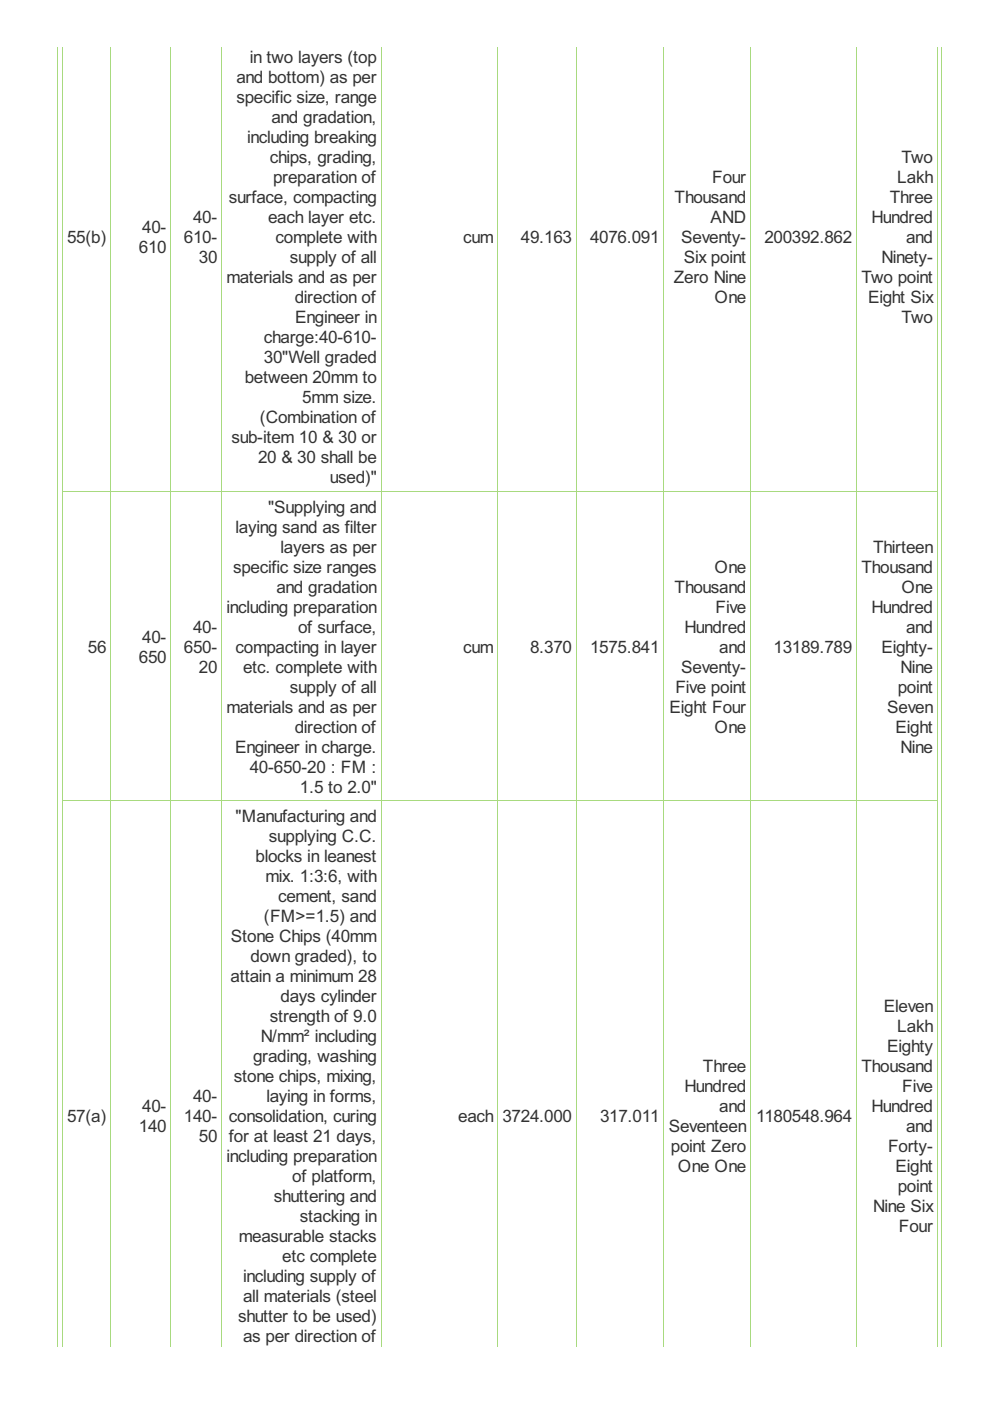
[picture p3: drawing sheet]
<svg xmlns="http://www.w3.org/2000/svg" width="210mm" height="297mm" viewBox="0 0 210 297" stroke-linecap="round" stroke-linejoin="round" font-family="sans-serif">
<defs><g id="words">
<g font-size="4.1" fill="#333">
<text x="50.1" y="17.6">and bottom) as per</text>
<text x="53" y="13.4">in two layers (top</text>
<text x="50.1" y="21.8">specific size, range</text>
<text x="57.6" y="26.1">and gradation,</text>
<text x="52.4" y="30.3">including breaking</text>
<text x="57.2" y="34.6">chips, grading,</text>
<text x="191.1" y="34.6">Two</text>
<text x="57.9" y="38.8">preparation of</text>
<text x="151" y="38.8">Four</text>
<text x="190.2" y="38.8">Lakh</text>
<text x="40.9" y="47.3">40-</text>
<text x="48.5" y="43.1">surface, compacting</text>
<text x="56.9" y="47.3">each layer etc.</text>
<text x="143" y="43.1">Thousand</text>
<text x="150.6" y="47.3">AND</text>
<text x="184.8" y="47.3">Hundred</text>
<text x="188.6" y="43.1">Three</text>
<text x="14.2" y="51.5">55(b)</text>
<text x="29.4" y="53.7">610</text>
<text x="30.1" y="49.4">40-</text>
<text x="39" y="51.5">610-</text>
<text x="58.4" y="51.5">complete with</text>
<text x="98.2" y="51.5">cum</text>
<text x="110.4" y="51.5">49.163</text>
<text x="125.1" y="51.5">4076.091</text>
<text x="144.4" y="51.5">Seventy-</text>
<text x="162.1" y="51.5">200392.862</text>
<text x="192.1" y="51.5">and</text>
<text x="42.2" y="55.8">30</text>
<text x="61.4" y="55.8">supply of all</text>
<text x="145" y="55.8">Six point</text>
<text x="186.9" y="55.8">Ninety-</text>
<text x="48" y="60">materials and as per</text>
<text x="62.5" y="64.3">direction of</text>
<text x="142.9" y="60">Zero Nine</text>
<text x="151.5" y="64.3">One</text>
<text x="182.6" y="60">Two point</text>
<text x="184.1" y="64.3">Eight Six</text>
<text x="62.6" y="68.5">Engineer in</text>
<text x="191.1" y="68.5">Two</text>
<text x="56" y="72.8">charge:40-610-</text>
<text x="56" y="77">30&quot;Well graded</text>
<text x="51.9" y="81.3">between 20mm to</text>
<text x="55.1" y="89.7">(Combination of</text>
<text x="64.1" y="85.5">5mm size.</text>
<text x="49.1" y="94">sub-item 10 &amp; 30 or</text>
<text x="54.7" y="98.2">20 &amp; 30 shall be</text>
<text x="69.9" y="102.5">used)&quot;</text>
<text x="50" y="112.9">laying sand as filter</text>
<text x="56.9" y="108.7">&quot;Supplying and</text>
<text x="59.5" y="117.1">layers as per</text>
<text x="185.1" y="117.1">Thirteen</text>
<text x="49.4" y="121.4">specific size ranges</text>
<text x="58.6" y="125.6">and gradation</text>
<text x="143" y="125.6">Thousand</text>
<text x="151.5" y="121.4">One</text>
<text x="182.6" y="121.4">Thousand</text>
<text x="191.1" y="125.6">One</text>
<text x="48" y="129.9">including preparation</text>
<text x="151.7" y="129.9">Five</text>
<text x="184.8" y="129.9">Hundred</text>
<text x="30.1" y="136.2">40-</text>
<text x="40.9" y="134.1">40-</text>
<text x="63.2" y="134.1">of surface,</text>
<text x="145.1" y="134.1">Hundred</text>
<text x="192.1" y="134.1">and</text>
<text x="18.7" y="138.4">56</text>
<text x="29.4" y="140.5">650</text>
<text x="39" y="138.4">650-</text>
<text x="42.2" y="142.6">20</text>
<text x="50" y="138.4">compacting in layer</text>
<text x="51.5" y="142.6">etc. complete with</text>
<text x="98.2" y="138.4">cum</text>
<text x="112.4" y="138.4">8.370</text>
<text x="125.1" y="138.4">1575.841</text>
<text x="144.4" y="142.6">Seventy-</text>
<text x="152.5" y="138.4">and</text>
<text x="164" y="138.4">13189.789</text>
<text x="186.9" y="138.4">Eighty-</text>
<text x="190.9" y="142.6">Nine</text>
<text x="61.4" y="146.9">supply of all</text>
<text x="143.2" y="146.9">Five point</text>
<text x="190.4" y="146.9">point</text>
<text x="48" y="151.1">materials and as per</text>
<text x="62.5" y="155.3">direction of</text>
<text x="142" y="151.1">Eight Four</text>
<text x="151.5" y="155.3">One</text>
<text x="188.1" y="151.1">Seven</text>
<text x="189.9" y="155.3">Eight</text>
<text x="49.8" y="159.6">Engineer in charge.</text>
<text x="190.9" y="159.6">Nine</text>
<text x="53" y="163.8">40-650-20 : FM :</text>
<text x="63.6" y="168.1">1.5 to 2.0&quot;</text>
<text x="50" y="174.3">&quot;Manufacturing and</text>
<text x="57" y="178.5">supplying C.C.</text>
<text x="54.2" y="182.8">blocks in leanest</text>
<text x="56.3" y="187">mix. 1:3:6, with</text>
<text x="59" y="191.2">cement, sand</text>
<text x="56" y="195.5">(FM&gt;=1.5) and</text>
<text x="49" y="199.7">Stone Chips (40mm</text>
<text x="53.1" y="204">down graded), to</text>
<text x="48.9" y="208.2">attain a minimum 28</text>
<text x="59.5" y="212.5">days cylinder</text>
<text x="187.4" y="214.6">Eleven</text>
<text x="55.3" y="220.9">N/mm² including</text>
<text x="57.2" y="216.7">strength of 9.0</text>
<text x="190.2" y="218.8">Lakh</text>
<text x="53.7" y="225.2">grading, washing</text>
<text x="149" y="227.3">Three</text>
<text x="182.6" y="227.3">Thousand</text>
<text x="188.1" y="223.1">Eighty</text>
<text x="40.9" y="233.7">40-</text>
<text x="49.6" y="229.4">stone chips, mixing,</text>
<text x="56.5" y="233.7">laying in forms,</text>
<text x="145.1" y="231.6">Hundred</text>
<text x="191.3" y="231.6">Five</text>
<text x="14.2" y="237.9">57(a)</text>
<text x="30.1" y="235.8">40-</text>
<text x="39" y="237.9">140-</text>
<text x="48.5" y="237.9">consolidation, curing</text>
<text x="97.2" y="237.9">each</text>
<text x="106.5" y="237.9">3724.000</text>
<text x="127.2" y="237.9">317.011</text>
<text x="152.5" y="235.8">and</text>
<text x="160.3" y="237.9">1180548.964</text>
<text x="184.8" y="235.8">Hundred</text>
<text x="29.4" y="240">140</text>
<text x="42.2" y="242.2">50</text>
<text x="48.5" y="242.2">for at least 21 days,</text>
<text x="141.8" y="240">Seventeen</text>
<text x="142.3" y="244.3">point Zero</text>
<text x="188.3" y="244.3">Forty-</text>
<text x="192.1" y="240">and</text>
<text x="48" y="246.4">including preparation</text>
<text x="62" y="250.7">of platform,</text>
<text x="143.7" y="248.5">One One</text>
<text x="189.9" y="248.5">Eight</text>
<text x="58.1" y="254.9">shuttering and</text>
<text x="185.1" y="257">Nine Six</text>
<text x="190.4" y="252.8">point</text>
<text x="50.7" y="263.4">measurable stacks</text>
<text x="63.6" y="259.1">stacking in</text>
<text x="190.6" y="261.3">Four</text>
<text x="59.9" y="267.6">etc complete</text>
<text x="51.5" y="271.9">including supply of</text>
<text x="50.5" y="280.4">shutter to be used)</text>
<text x="51.5" y="276.1">all materials (steel</text>
<text x="51.5" y="284.6">as per direction of</text>
</g>
</g></defs>
<g fill="none" stroke="#a8da7f" stroke-width=".21">
<path d="M12.2 9.9v275.6M13.3 9.9v275.6M23.5 9.9v275.6M36.2 9.9v275.6M47 9.9v275.6M80.8 9.9v275.6M105.6 9.9v275.6M122.2 9.9v275.6M140.8 9.9v275.6M159.1 9.9v275.6M181.6 9.9v275.6M198.8 9.9v275.6"/>
<path d="M199.6 9.9v275.6M13.2 104.2h185.6M13.2 169.8h185.6"/>
</g>
<use href="#words"/>
</svg>
